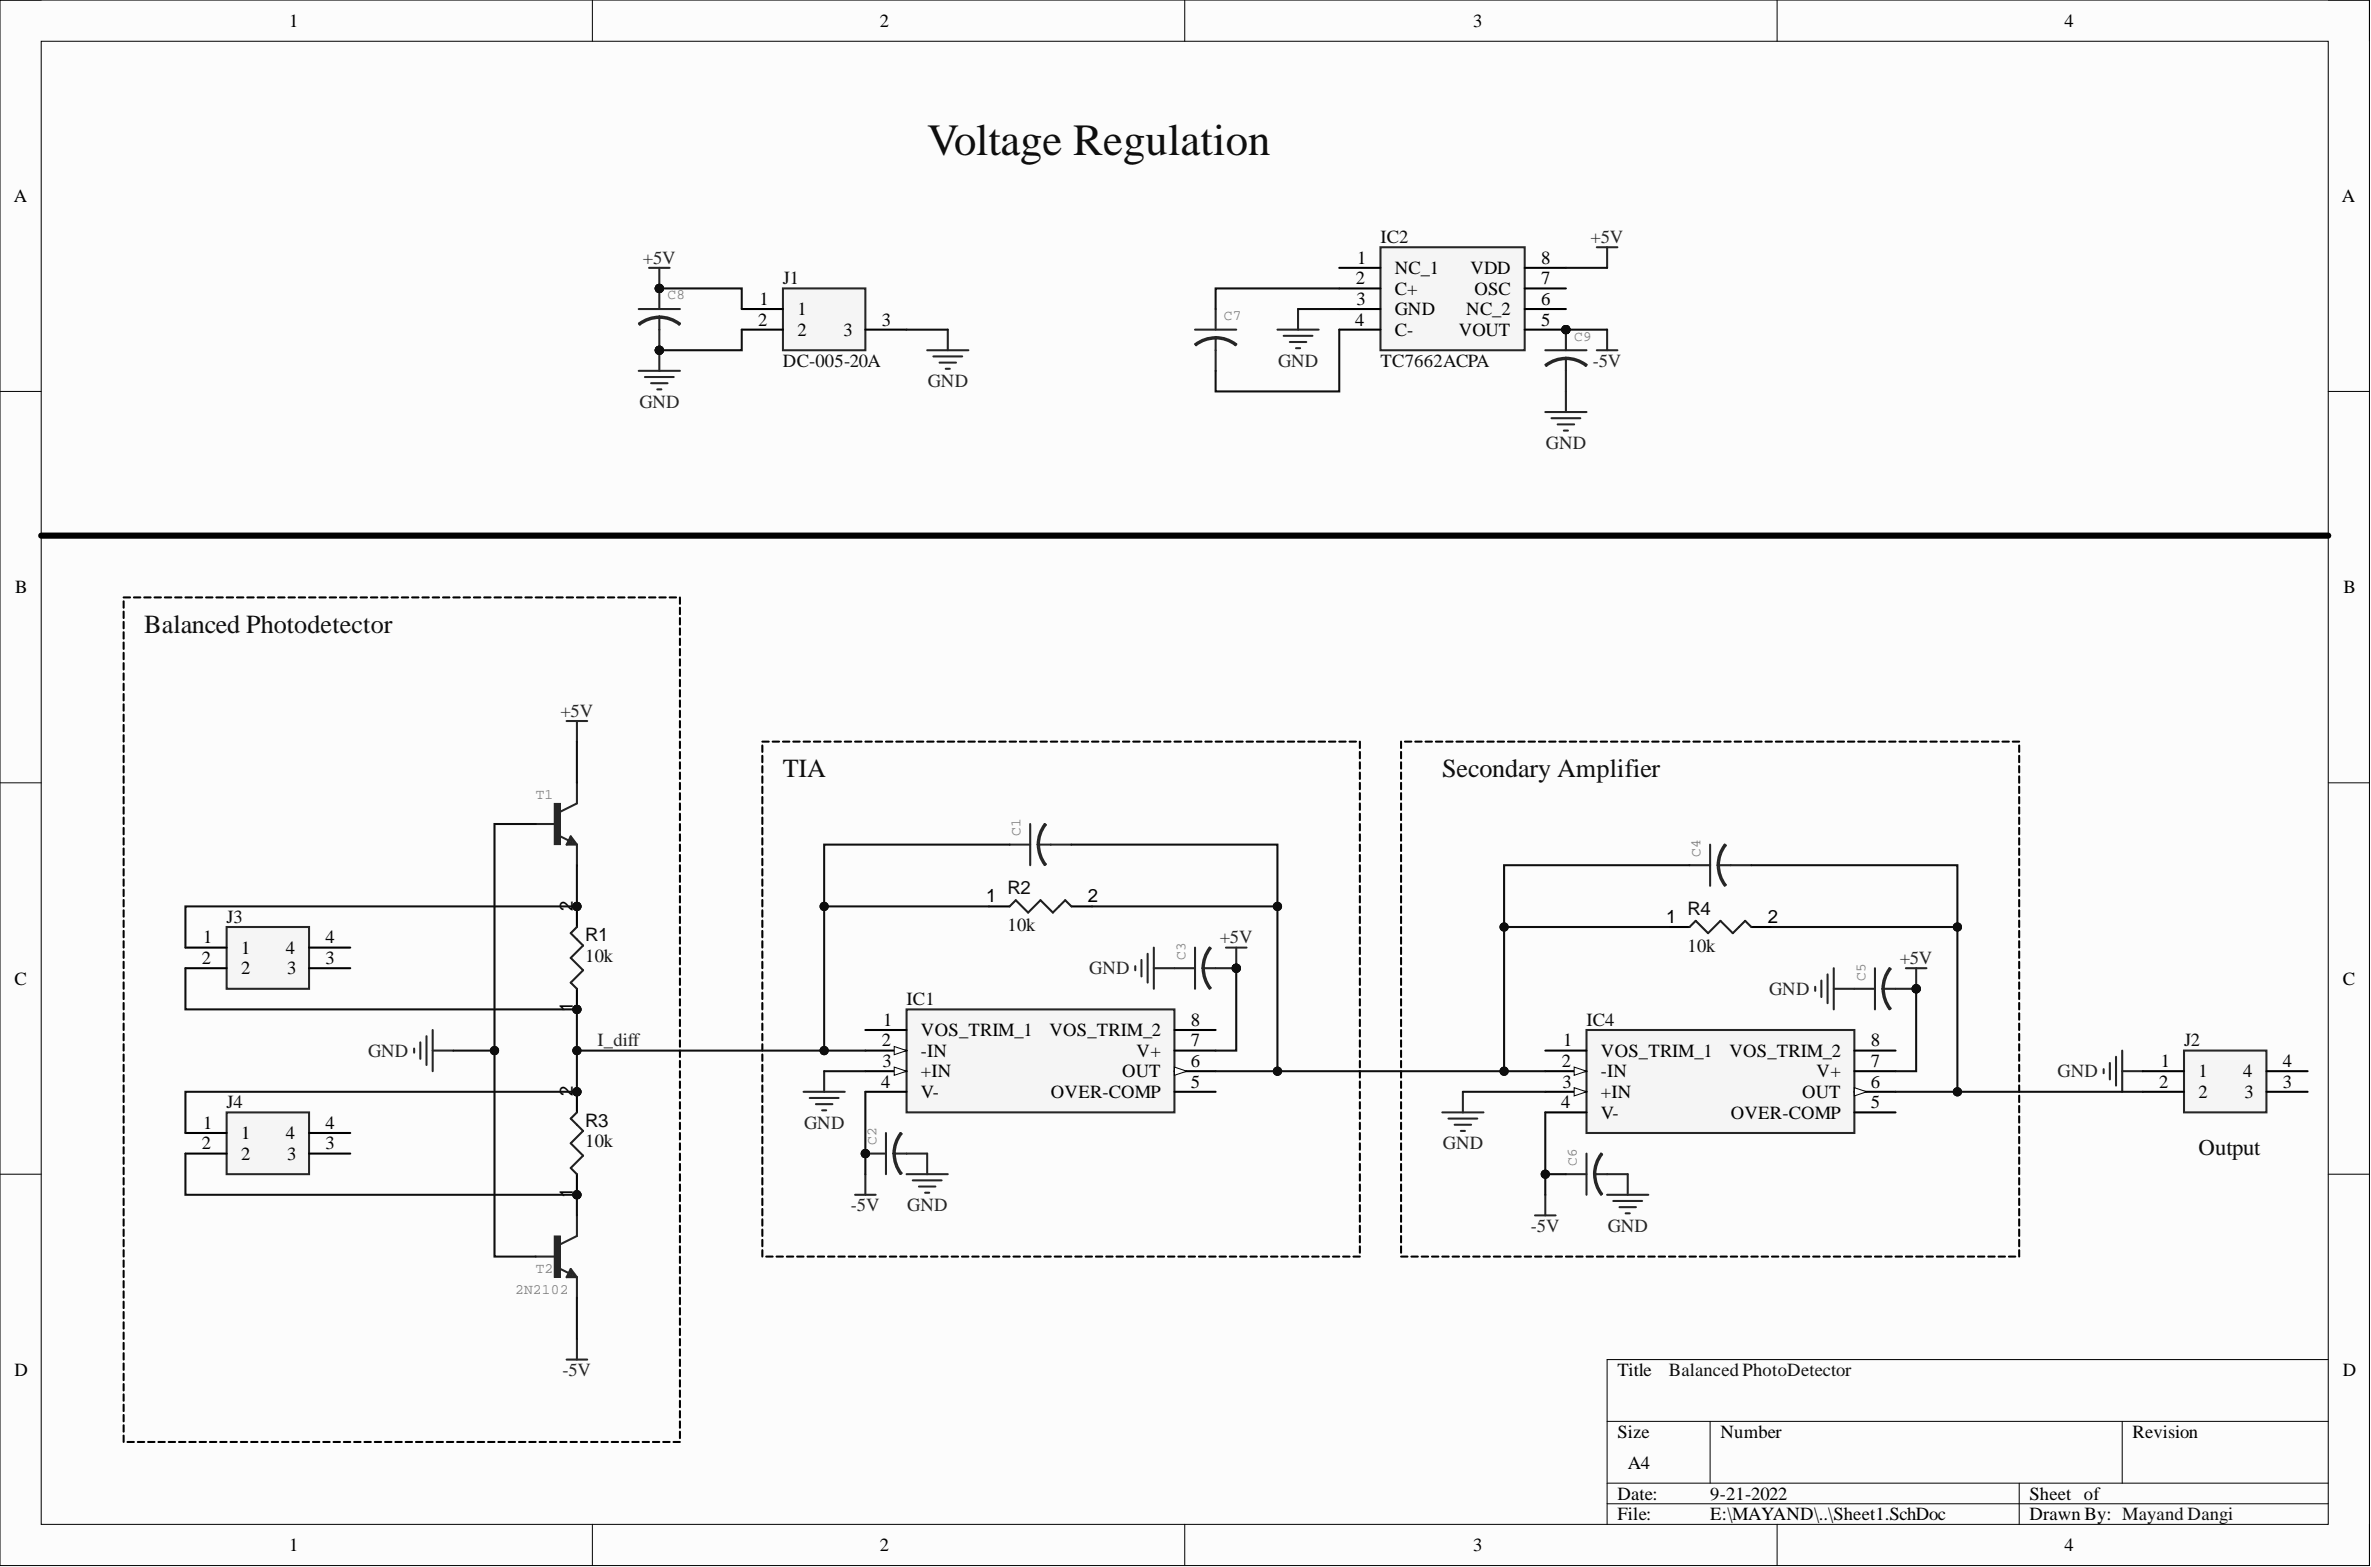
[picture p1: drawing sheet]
<svg xmlns="http://www.w3.org/2000/svg" width="292mm" height="193mm" viewBox="0 0 292 193" stroke-linecap="round" stroke-linejoin="round" font-family="sans-serif">
<defs><g id="words">
<text font-size="5.5" fill="#0e0e0e" x="114.2" y="19.1">Voltage Regulation</text>
<g font-size="3.2" fill="#0e0e0e">
<text x="17.8" y="78">Balanced Photodetector</text>
<text x="96.5" y="95.7">TIA</text>
<text x="177.7" y="95.7">Secondary Amplifier</text>
</g>
<text font-size="2.8" fill="#0e0e0e" x="270.8" y="142.2">Output</text>
<g font-size="2.3">
<text x="35.6" y="3.3">1</text>
<text x="108.4" y="3.3">2</text>
<text x="181.5" y="3.3">3</text>
<text x="254.3" y="3.3">4</text>
<text x="1.7" y="24.9">A</text>
<text x="288.5" y="24.9">A</text>
<text x="167" y="35">2</text>
<text x="167.2" y="32.5">1</text>
<text x="171.8" y="33.7">NC_1</text>
<text x="181.2" y="33.7">VDD</text>
<text x="189.9" y="32.5">8</text>
<text x="189.9" y="35">7</text>
<text x="93.4" y="40.1">2</text>
<text x="93.6" y="37.6">1</text>
<text x="98.2" y="38.8">1</text>
<text x="98.2" y="41.4">2</text>
<text x="103.9" y="41.4">3</text>
<text x="108.6" y="40.1">3</text>
<text x="166.9" y="40.1">4</text>
<text x="167.1" y="37.6">3</text>
<text x="171.8" y="36.3">C+</text>
<text x="171.8" y="38.8">GND</text>
<text x="171.8" y="41.4">C-</text>
<text x="179.7" y="41.4">VOUT</text>
<text x="180.6" y="38.8">NC_2</text>
<text x="181.7" y="36.3">OSC</text>
<text x="189.9" y="37.6">6</text>
<text x="189.9" y="40.1">5</text>
<text x="1.9" y="73.1">B</text>
<text x="288.7" y="73.1">B</text>
<text x="70.6" y="112.1" transform="rotate(-90 70.6 112.1)">2</text>
<text x="121.5" y="111.1">1</text>
<text x="134" y="111.1">2</text>
<text x="205.3" y="113.6">1</text>
<text x="217.8" y="113.6">2</text>
<text x="24.9" y="118.7">2</text>
<text x="25" y="116.2">1</text>
<text x="29.7" y="117.5">1</text>
<text x="29.7" y="120">2</text>
<text x="35.2" y="117.5">4</text>
<text x="35.4" y="120">3</text>
<text x="40.1" y="118.7">3</text>
<text x="40.1" y="116.2">4</text>
<text x="1.8" y="121.3">C</text>
<text x="70.6" y="124.6" transform="rotate(-90 70.6 124.6)">1</text>
<text x="288.6" y="121.3">C</text>
<text x="108.6" y="128.9">2</text>
<text x="108.7" y="131.4">3</text>
<text x="108.8" y="126.3">1</text>
<text x="113.5" y="127.6">VOS_TRIM_1</text>
<text x="113.5" y="130.1">-IN</text>
<text x="129.3" y="127.6">VOS_TRIM_2</text>
<text x="140" y="130.1">V+</text>
<text x="146.7" y="126.3">8</text>
<text x="146.7" y="128.9">7</text>
<text x="146.7" y="131.4">6</text>
<text x="192.4" y="131.4">2</text>
<text x="192.6" y="128.9">1</text>
<text x="197.2" y="130.1">VOS_TRIM_1</text>
<text x="213.1" y="130.1">VOS_TRIM_2</text>
<text x="230.5" y="128.9">8</text>
<text x="230.5" y="131.4">7</text>
<text x="266.2" y="131.4">1</text>
<text x="281.2" y="131.4">4</text>
<text x="70.6" y="135" transform="rotate(-90 70.6 135)">2</text>
<text x="108.6" y="133.9">4</text>
<text x="113.5" y="132.7">+IN</text>
<text x="113.5" y="135.2">V-</text>
<text x="129.5" y="135.2">OVER-COMP</text>
<text x="138.3" y="132.7">OUT</text>
<text x="146.7" y="133.9">5</text>
<text x="192.3" y="136.5">4</text>
<text x="192.5" y="133.9">3</text>
<text x="197.2" y="132.7">-IN</text>
<text x="197.2" y="135.2">+IN</text>
<text x="197.2" y="137.7">V-</text>
<text x="213.2" y="137.7">OVER-COMP</text>
<text x="222" y="135.2">OUT</text>
<text x="223.8" y="132.7">V+</text>
<text x="230.5" y="133.9">6</text>
<text x="230.5" y="136.5">5</text>
<text x="266" y="133.9">2</text>
<text x="270.8" y="132.7">1</text>
<text x="270.8" y="135.2">2</text>
<text x="276.3" y="132.7">4</text>
<text x="276.5" y="135.2">3</text>
<text x="281.2" y="133.9">3</text>
<text x="24.9" y="141.6">2</text>
<text x="25" y="139">1</text>
<text x="29.7" y="140.3">1</text>
<text x="29.7" y="142.8">2</text>
<text x="35.2" y="140.3">4</text>
<text x="35.4" y="142.8">3</text>
<text x="40.1" y="141.6">3</text>
<text x="40.1" y="139">4</text>
<text x="70.6" y="147.5" transform="rotate(-90 70.6 147.5)">1</text>
<text x="1.8" y="169.5">D</text>
<text x="199.3" y="169.5">Title</text>
<text x="288.6" y="169.5">D</text>
<text x="199.3" y="177.1">Size</text>
<text x="212" y="177.1">Number</text>
<text x="262.7" y="177.1">Revision</text>
<text x="199.3" y="184.7">Date:</text>
<text x="200.5" y="180.9">A4</text>
<text x="210.7" y="184.7">9-21-2022</text>
<text x="250" y="184.7">Sheet of</text>
<text x="35.6" y="191">1</text>
<text x="108.4" y="191">2</text>
<text x="181.5" y="191">3</text>
<text x="199.3" y="187.2">File:</text>
<text x="210.7" y="187.2">E:\MAYAND\..\Sheet1.SchDoc</text>
<text x="250" y="187.2">Drawn By: Mayand Dangi</text>
<text x="254.3" y="191">4</text>
</g>
<g font-size="2.3" fill="#0e0e0e">
<text x="170.1" y="29.9">IC2</text>
<text x="96.5" y="35">J1</text>
<text x="96.5" y="45.2">DC-005-20A</text>
<text x="170.1" y="45.2">TC7662ACPA</text>
<text x="27.9" y="113.6">J3</text>
<text x="124.1" y="110.1">R2</text>
<text x="207.9" y="112.6">R4</text>
<text x="72.1" y="118.5">10k</text>
<text x="72.1" y="115.9">R1</text>
<text x="124.1" y="114.7">10k</text>
<text x="207.9" y="117.2">10k</text>
<text x="111.7" y="123.8">IC1</text>
<text x="195.5" y="126.3">IC4</text>
<text x="269.1" y="128.9">J2</text>
<text x="27.9" y="136.5">J4</text>
<text x="72.1" y="141.3">10k</text>
<text x="72.1" y="138.8">R3</text>
<text x="205.6" y="169.5">Balanced PhotoDetector</text>
</g>
<g font-size="2.3" fill="#262626">
<text x="196" y="29.9">+5V</text>
<text x="79.2" y="32.5">+5V</text>
<text x="114.3" y="47.7">GND</text>
<text x="157.5" y="45.2">GND</text>
<text x="196.2" y="45.2">-5V</text>
<text x="78.8" y="50.2">GND</text>
<text x="190.5" y="55.3">GND</text>
<text x="69" y="88.3">+5V</text>
<text x="134.2" y="120">GND</text>
<text x="150.3" y="116.2">+5V</text>
<text x="234" y="118.7">+5V</text>
<text x="218" y="122.5">GND</text>
<text x="45.4" y="130.1">GND</text>
<text x="73.6" y="128.9">I_diff</text>
<text x="253.5" y="132.7">GND</text>
<text x="99.1" y="139">GND</text>
<text x="177.8" y="141.6">GND</text>
<text x="104.8" y="149.2">-5V</text>
<text x="111.8" y="149.2">GND</text>
<text x="188.6" y="151.7">-5V</text>
<text x="198.1" y="151.7">GND</text>
<text x="69.3" y="169.5">-5V</text>
</g>
<g font-size="1.8" fill="#808080">
<text x="82.2" y="36.9">C8</text>
<text x="150.8" y="39.4">C7</text>
<text x="193.9" y="41.9">C9</text>
<text x="66" y="98.4">T1</text>
<text x="125.7" y="103" transform="rotate(-90 125.7 103)">C1</text>
<text x="209.5" y="105.5" transform="rotate(-90 209.5 105.5)">C4</text>
<text x="146" y="118.2" transform="rotate(-90 146 118.2)">C3</text>
<text x="229.8" y="120.8" transform="rotate(-90 229.8 120.8)">C5</text>
<text x="108" y="141" transform="rotate(-90 108 141)">C2</text>
<text x="194.3" y="143.6" transform="rotate(-90 194.3 143.6)">C6</text>
<text x="63.5" y="159.3">2N2102</text>
<text x="66" y="156.8">T2</text>
</g>
</g></defs>
<path d="M0 0h291.9v192.8h-291.9z" fill-rule="evenodd" fill="#fcfcfc"/>
<path d="M0 0h291.9v192.8h-291.9z" fill="none" stroke="#000" stroke-width=".12"/>
<path d="M5.1 5.1h281.7v182.6h-281.7z" fill-rule="evenodd" fill="#fcfcfc"/>
<g fill="none" stroke="#000" stroke-width=".12">
<path d="M0 0h5.1M5.1 5.1h281.7v182.6h-281.7zM73 0v5.1M146 0v5.1M218.9 0v5.1M286.8 0h5.1v5.1M0 48.2h5.1M286.8 48.2h5.1M0 96.4h5.1M286.8 96.4h5.1M0 144.6h5.1M286.8 144.6h5.1"/>
<path d="M198 175h88.8M210.7 175v7.6M261.4 175v7.6M286.8 167.4h-88.8v20.3M73 187.7v5.1M146 187.7v5.1M198 182.6h88.8M198 185.2h88.8M218.9 187.7v5.1M248.8 182.6v5.1M291.9 187.7v5.1"/>
</g>
<path d="M111.7 124.3h33v12.7h-33z" fill-rule="evenodd" fill="#f5f5f5"/>
<path d="M111.7 124.3h33v12.7h-33z" fill="none" stroke="#262626" stroke-width=".25"/>
<path d="M106.6 126.8h5.1M106.6 129.4h5.1" fill="none" stroke="#000" stroke-width=".25"/>
<path d="M110.2 128.9l1.5 .5-1.5 .5z" fill="#fbfbfb"/>
<path d="M110.2 128.9l1.5 .5-1.5 .5z" fill="none" stroke="#000" stroke-width=".12"/>
<path d="M106.6 131.9h5.1" fill="none" stroke="#000" stroke-width=".25"/>
<path d="M110.2 131.4l1.5 .5-1.5 .5z" fill="#fbfbfb"/>
<path d="M110.2 131.4l1.5 .5-1.5 .5z" fill="none" stroke="#000" stroke-width=".12"/>
<path d="M106.6 134.5h5.1M144.7 126.8h5.1M144.7 129.4h5.1M144.7 131.9h5.1" fill="none" stroke="#000" stroke-width=".25"/>
<path d="M144.7 131.4l1.5 .5-1.5 .5z" fill="#fbfbfb"/>
<path d="M144.7 131.4l1.5 .5-1.5 .5z" fill="none" stroke="#000" stroke-width=".12"/>
<path d="M121.8 111.6h2.6M132 111.6h2.5M144.7 134.5h5.1" fill="none" stroke="#000" stroke-width=".25"/>
<path d="M124.4 111.6l.7-.7 1.6 1.5 1.5-1.5 1.5 1.5 1.5-1.5 .8 .7" fill="none" stroke="#1c1c1c" stroke-width=".25"/>
<path d="M124.4 104h2.5M126.9 101.5v5M127.8 104a4.1 4.1 0 0 0 .9 2.5l.1-.1a4 4 0 0 1-.8-2.4M128 104a4 4 0 0 1 .8-2.4l-.1-.1a4.1 4.1 0 0 0-.9 2.5h4.2" fill="none" stroke="#262626" stroke-width=".25"/>
<circle cx="106.6" cy="142.1" r=".51" fill="#0e0e0e"/>
<circle cx="106.6" cy="142.1" r=".51" fill="none" stroke="#0e0e0e" stroke-width=".12"/>
<path d="M109.1 139.5v5.1M106.6 142.1h2.5M110.1 142.1a4.1 4.1 0 0 1 .8-2.6l.2 .1a4 4 0 0 0-.9 2.5M110.1 142.1h1.6M110.1 142.1a4.1 4.1 0 0 0 .8 2.5l.2-.1a4 4 0 0 1-.9-2.4" fill="none" stroke="#262626" stroke-width=".25"/>
<circle cx="106.6" cy="142.1" r=".51" fill="#0e0e0e"/>
<circle cx="106.6" cy="142.1" r=".51" fill="none" stroke="#0e0e0e" stroke-width=".12"/>
<g fill="none" stroke="#262626" stroke-width=".25">
<path d="M151 116.7h2.6M152.3 116.7v2.5M99 134.5h5.1M99.8 135.2h3.5M100.5 136h2M101.3 136.7h.5M101.5 131.9v2.6M105.3 147.1h2.6M106.6 144.6v2.5M111.7 142.1h2.5v2.5M111.7 144.6h5.1M112.4 145.4h3.6"/>
<path d="M113.2 146.1h2M114 146.9h.5"/>
</g>
<circle cx="152.3" cy="119.2" r=".51" fill="#0e0e0e"/>
<circle cx="152.3" cy="119.2" r=".51" fill="none" stroke="#0e0e0e" stroke-width=".12"/>
<circle cx="152.3" cy="119.2" r=".51" fill="#0e0e0e"/>
<circle cx="152.3" cy="119.2" r=".51" fill="none" stroke="#0e0e0e" stroke-width=".12"/>
<path d="M144.7 119.2h2.5M147.2 116.7v5.1M148.1 119.2a4.1 4.1 0 0 1 .9-2.5l.1 .1a4 4 0 0 0-.8 2.4M148.1 119.2h4.2M148.2 119.2a4.1 4.1 0 0 0 .8 2.5l.1-.1a4 4 0 0 1-.8-2.4" fill="none" stroke="#262626" stroke-width=".25"/>
<circle cx="152.3" cy="119.2" r=".51" fill="#0e0e0e"/>
<circle cx="152.3" cy="119.2" r=".51" fill="none" stroke="#0e0e0e" stroke-width=".12"/>
<g fill="none" stroke="#262626" stroke-width=".25">
<path d="M71.1 98.9l-2.1 1.1M68.8 102.9l1.3 .6M70.3 103l.8 1h-1.3zM70.3 103.5l.1 .3h-.3l.2-.6 .5 .7h-.7M139.9 119v.5M140.6 118.2v2M141.4 117.5v3.5M142.1 116.7v5.1M142.1 119.2h2.6M259.2 131.7v.5M259.9 130.9v2M260.7 130.1v3.6"/>
<path d="M261.4 129.4v5.1M261.4 131.9h2.6"/>
</g>
<path d="M68.3 98.9h.7v5.1h-.7z" fill-rule="evenodd" fill="#262626"/>
<path d="M68.3 98.9h.7v5.1h-.7z" fill="none" stroke="#262626" stroke-width=".12"/>
<path d="M71.1 96.4v2.5M66 101.5h2.5M71.1 104v2.5M68.8 156.2l1.3 .6M70.3 156.3l.8 1h-1.3zM70.3 156.8l.1 .2h-.3l.2-.5 .5 .7h-.7M71.1 152.2l-2.1 1" fill="none" stroke="#262626" stroke-width=".25"/>
<path d="M68.3 152.2h.7v5.1h-.7z" fill-rule="evenodd" fill="#262626"/>
<path d="M68.3 152.2h.7v5.1h-.7z" fill="none" stroke="#262626" stroke-width=".12"/>
<path d="M66 154.7h2.5M71.1 149.7v2.5M71.1 157.3v2.5" fill="none" stroke="#262626" stroke-width=".25"/>
<path d="M96.5 35.5h10.1v7.6h-10.1z" fill-rule="evenodd" fill="#f5f5f5"/>
<path d="M96.5 35.5h10.1v7.6h-10.1zM78.7 45.7h5.1M79.5 46.4h3.5M80.2 47.2h2M81 48h.5M81.2 43.1v2.6M114.2 43.1h5.1M115 43.9h3.5M115.7 44.7h2.1M116.5 45.4h.5M116.8 40.6v2.5" fill="none" stroke="#262626" stroke-width=".25"/>
<path d="M91.4 38.1h5.1M91.4 40.6h5.1M106.6 40.6h5.1" fill="none" stroke="#000" stroke-width=".25"/>
<circle cx="81.2" cy="43.1" r=".51" fill="#0e0e0e"/>
<circle cx="81.2" cy="43.1" r=".51" fill="none" stroke="#0e0e0e" stroke-width=".12"/>
<path d="M80 33h2.5M81.2 33v2.5" fill="none" stroke="#262626" stroke-width=".25"/>
<circle cx="81.2" cy="35.5" r=".51" fill="#0e0e0e"/>
<circle cx="81.2" cy="35.5" r=".51" fill="none" stroke="#0e0e0e" stroke-width=".12"/>
<path d="M69.8 88.8h2.5M71.1 88.8v2.5M51 129.1v.5M51.8 128.4v2M52.5 127.6v3.6M53.3 126.8v5.1M53.3 129.4h2.5M69.8 167.4h2.5M71.1 164.9v2.5" fill="none" stroke="#262626" stroke-width=".25"/>
<path d="M269.1 129.4h10.1v7.6h-10.1z" fill-rule="evenodd" fill="#f5f5f5"/>
<path d="M269.1 129.4h10.1v7.6h-10.1z" fill="none" stroke="#262626" stroke-width=".25"/>
<path d="M264 131.9h5.1M264 134.5h5.1M279.2 131.9h5.1M279.2 134.5h5.1" fill="none" stroke="#000" stroke-width=".25"/>
<circle cx="71.1" cy="111.6" r=".51" fill="#0e0e0e"/>
<circle cx="71.1" cy="111.6" r=".51" fill="none" stroke="#0e0e0e" stroke-width=".12"/>
<circle cx="71.1" cy="124.3" r=".51" fill="#0e0e0e"/>
<circle cx="71.1" cy="124.3" r=".51" fill="none" stroke="#0e0e0e" stroke-width=".12"/>
<path d="M71.1 111.6v2.6" fill="none" stroke="#000" stroke-width=".25"/>
<circle cx="71.1" cy="111.6" r=".51" fill="#0e0e0e"/>
<circle cx="71.1" cy="111.6" r=".51" fill="none" stroke="#0e0e0e" stroke-width=".12"/>
<path d="M71.1 121.8v2.5" fill="none" stroke="#000" stroke-width=".25"/>
<circle cx="71.1" cy="124.3" r=".51" fill="#0e0e0e"/>
<circle cx="71.1" cy="124.3" r=".51" fill="none" stroke="#0e0e0e" stroke-width=".12"/>
<path d="M71.1 114.2l-.8 .7 1.5 1.5-1.5 1.6 1.5 1.5-1.5 1.5 .8 .8" fill="none" stroke="#1c1c1c" stroke-width=".25"/>
<circle cx="71.1" cy="134.5" r=".51" fill="#0e0e0e"/>
<circle cx="71.1" cy="134.5" r=".51" fill="none" stroke="#0e0e0e" stroke-width=".12"/>
<circle cx="71.1" cy="147.1" r=".51" fill="#0e0e0e"/>
<circle cx="71.1" cy="147.1" r=".51" fill="none" stroke="#0e0e0e" stroke-width=".12"/>
<path d="M71.1 134.5v2.5" fill="none" stroke="#000" stroke-width=".25"/>
<circle cx="71.1" cy="134.5" r=".51" fill="#0e0e0e"/>
<circle cx="71.1" cy="134.5" r=".51" fill="none" stroke="#0e0e0e" stroke-width=".12"/>
<path d="M71.1 144.6v2.5" fill="none" stroke="#000" stroke-width=".25"/>
<circle cx="71.1" cy="147.1" r=".51" fill="#0e0e0e"/>
<circle cx="71.1" cy="147.1" r=".51" fill="none" stroke="#0e0e0e" stroke-width=".12"/>
<path d="M71.1 137l-.8 .7 1.5 1.6-1.5 1.5 1.5 1.5-1.5 1.5 .8 .8" fill="none" stroke="#1c1c1c" stroke-width=".25"/>
<path d="M195.5 126.8h33v12.7h-33z" fill-rule="evenodd" fill="#f5f5f5"/>
<path d="M195.5 126.8h33v12.7h-33z" fill="none" stroke="#262626" stroke-width=".25"/>
<path d="M190.4 129.4h5.1M190.4 131.9h5.1" fill="none" stroke="#000" stroke-width=".25"/>
<path d="M193.9 131.4l1.6 .5-1.6 .5z" fill="#fbfbfb"/>
<path d="M193.9 131.4l1.6 .5-1.6 .5z" fill="none" stroke="#000" stroke-width=".12"/>
<path d="M190.4 134.5h5.1" fill="none" stroke="#000" stroke-width=".25"/>
<path d="M193.9 133.9l1.6 .6-1.6 .5z" fill="#fbfbfb"/>
<path d="M193.9 133.9l1.6 .6-1.6 .5z" fill="none" stroke="#000" stroke-width=".12"/>
<path d="M190.4 137h5.1M228.5 129.4h5M228.5 131.9h5M228.5 134.5h5" fill="none" stroke="#000" stroke-width=".25"/>
<path d="M228.5 133.9l1.5 .6-1.5 .5z" fill="#fbfbfb"/>
<path d="M228.5 133.9l1.5 .6-1.5 .5z" fill="none" stroke="#000" stroke-width=".12"/>
<path d="M205.6 114.2h2.5M215.8 114.2h2.5M228.5 137h5" fill="none" stroke="#000" stroke-width=".25"/>
<path d="M208.1 114.2l.8-.8 1.5 1.5 1.6-1.5 1.5 1.5 1.5-1.5 .8 .8" fill="none" stroke="#1c1c1c" stroke-width=".25"/>
<g fill="none" stroke="#262626" stroke-width=".25">
<path d="M208.1 106.5h2.6M210.7 104v5.1M211.6 106.5a4.1 4.1 0 0 0 .9 2.6l.1-.1a3.9 3.9 0 0 1 0-4.9l-.1-.1a4.2 4.2 0 0 0-.9 2.5h4.2M234.8 119.2h2.5M236.1 119.2v2.6M177.7 137h5.1M178.4 137.7h3.6M179.2 138.5h2M180 139.3h.5M180.2 134.5v2.5M189.1 149.7h2.5M190.4 147.1v2.6"/>
<path d="M192.9 144.6h2.6M195.5 142.1v5M196.4 144.6a4.2 4.2 0 0 1 .8-2.5l.2 .1a4 4 0 0 0-.9 2.4M196.4 144.6h4.1v2.5M196.4 144.6a4.1 4.1 0 0 0 .8 2.5l.2-.1a4 4 0 0 1-.8-2.4M198 147.1h5.1M198.8 147.9h3.5M199.5 148.7h2M200.3 149.4h.5"/>
</g>
<circle cx="236.1" cy="121.8" r=".51" fill="#0e0e0e"/>
<circle cx="236.1" cy="121.8" r=".51" fill="none" stroke="#0e0e0e" stroke-width=".12"/>
<circle cx="236.1" cy="121.8" r=".51" fill="#0e0e0e"/>
<circle cx="236.1" cy="121.8" r=".51" fill="none" stroke="#0e0e0e" stroke-width=".12"/>
<path d="M231 119.2v5.1M228.5 121.8h2.5M231.9 121.8a4.2 4.2 0 0 1 .9-2.6l.1 .1a4 4 0 0 0-.8 2.5M231.9 121.8h4.2M231.9 121.8a4.1 4.1 0 0 0 .9 2.5l.1-.1a4 4 0 0 1-.8-2.4" fill="none" stroke="#262626" stroke-width=".25"/>
<circle cx="236.1" cy="121.8" r=".51" fill="#0e0e0e"/>
<circle cx="236.1" cy="121.8" r=".51" fill="none" stroke="#0e0e0e" stroke-width=".12"/>
<path d="M225.2 120v3.5M225.9 119.2v5.1M223.6 121.5v.5M224.4 120.8v2M225.9 121.8h2.6" fill="none" stroke="#262626" stroke-width=".25"/>
<path d="M27.9 114.2h10.2v7.6h-10.2z" fill-rule="evenodd" fill="#f5f5f5"/>
<path d="M27.9 114.2h10.2v7.6h-10.2z" fill="none" stroke="#262626" stroke-width=".25"/>
<path d="M22.8 116.7h5.1M22.8 119.2h5.1M38.1 116.7h5.1M38.1 119.2h5.1" fill="none" stroke="#000" stroke-width=".25"/>
<path d="M27.9 137h10.2v7.6h-10.2z" fill-rule="evenodd" fill="#f5f5f5"/>
<path d="M27.9 137h10.2v7.6h-10.2z" fill="none" stroke="#262626" stroke-width=".25"/>
<path d="M22.8 139.5h5.1M38.1 139.5h5.1M22.8 142.1h5.1M38.1 142.1h5.1" fill="none" stroke="#000" stroke-width=".25"/>
<circle cx="192.9" cy="40.6" r=".51" fill="#0e0e0e"/>
<circle cx="192.9" cy="40.6" r=".51" fill="none" stroke="#0e0e0e" stroke-width=".12"/>
<path d="M170.1 30.4h17.7v12.7h-17.7z" fill-rule="evenodd" fill="#f5f5f5"/>
<path d="M170.1 30.4h17.7v12.7h-17.7z" fill="none" stroke="#262626" stroke-width=".25"/>
<path d="M165 33h5.1M165 35.5h5.1M165 38.1h5.1M187.8 33h5.1M187.8 35.5h5.1M187.8 38.1h5.1M165 40.6h5.1M187.8 40.6h5.1" fill="none" stroke="#000" stroke-width=".25"/>
<circle cx="192.9" cy="40.6" r=".51" fill="#0e0e0e"/>
<circle cx="192.9" cy="40.6" r=".51" fill="none" stroke="#0e0e0e" stroke-width=".12"/>
<g fill="none" stroke="#262626" stroke-width=".25">
<path d="M149.8 38.1v2.5M159.9 38.1v2.5M196.7 30.4h2.6M198 30.4v2.6M147.2 40.6h5.1M149.8 41.5a4.2 4.2 0 0 1 2.5 .9l-.1 .1a4 4 0 0 0-2.4-.8M149.8 41.5a4.1 4.1 0 0 0-2.5 .9l.1 .1a4 4 0 0 1 2.4-.8M149.8 41.5v4.2M157.4 40.6h5.1M158.1 41.4h3.6M158.9 42.1h2M159.7 42.9h.5"/>
<path d="M196.7 43.1h2.6M198 40.6v2.5"/>
</g>
<circle cx="192.9" cy="40.6" r=".51" fill="#0e0e0e"/>
<circle cx="192.9" cy="40.6" r=".51" fill="none" stroke="#0e0e0e" stroke-width=".12"/>
<path d="M190.4 43.1h5.1M192.9 44.1a4.1 4.1 0 0 0-2.5 .8l.1 .2a3.9 3.9 0 0 1 4.9 0l.1-.2a4.2 4.2 0 0 0-2.6-.8v1.6M192.9 40.6v2.5" fill="none" stroke="#262626" stroke-width=".25"/>
<circle cx="192.9" cy="40.6" r=".51" fill="#0e0e0e"/>
<circle cx="192.9" cy="40.6" r=".51" fill="none" stroke="#0e0e0e" stroke-width=".12"/>
<path d="M192.9 45.7v2.5" fill="none" stroke="#262626" stroke-width=".25"/>
<circle cx="81.2" cy="35.5" r=".51" fill="#0e0e0e"/>
<circle cx="81.2" cy="35.5" r=".51" fill="none" stroke="#0e0e0e" stroke-width=".12"/>
<circle cx="81.2" cy="43.1" r=".51" fill="#0e0e0e"/>
<circle cx="81.2" cy="43.1" r=".51" fill="none" stroke="#0e0e0e" stroke-width=".12"/>
<path d="M78.7 38.1h5.1M81.2 39a4.1 4.1 0 0 0-2.5 .8l.1 .2a3.9 3.9 0 0 1 4.9 0l.1-.2a4.2 4.2 0 0 0-2.6-.8v1.6M81.2 35.5v2.6" fill="none" stroke="#262626" stroke-width=".25"/>
<circle cx="81.2" cy="35.5" r=".51" fill="#0e0e0e"/>
<circle cx="81.2" cy="35.5" r=".51" fill="none" stroke="#0e0e0e" stroke-width=".12"/>
<path d="M81.2 40.6v2.5" fill="none" stroke="#262626" stroke-width=".25"/>
<circle cx="81.2" cy="43.1" r=".51" fill="#0e0e0e"/>
<circle cx="81.2" cy="43.1" r=".51" fill="none" stroke="#0e0e0e" stroke-width=".12"/>
<path d="M190.4 50.7h5.1M191.1 51.5h3.6M191.9 52.3h2M192.7 53h.5M192.9 48.2v2.5" fill="none" stroke="#262626" stroke-width=".25"/>
<path d="M5.1 66h281.7" fill="none" stroke="#000" stroke-width=".76"/>
<g fill="none" stroke="#000" stroke-width=".25">
<path d="M15.2 73.6h.8M15.2 74v.8M15.2 75.3v.8M15.2 76.6v.8M15.2 77.9v.7M15.2 79.1v.8M16.5 73.6h.8M17.8 73.6h.8M19 73.6h.8M20.3 73.6h.8M21.6 73.6h.8M22.8 73.6h.8"/>
<path d="M24.1 73.6h.8M25.4 73.6h.8M26.7 73.6h.7M27.9 73.6h.8M29.2 73.6h.8M30.5 73.6h.8M31.7 73.6h.8M33 73.6h.8M34.3 73.6h.8M35.5 73.6h.8M36.8 73.6h.8M38.1 73.6h.8"/>
<path d="M39.3 73.6h.8M40.6 73.6h.8M41.9 73.6h.8M43.2 73.6h.7M44.4 73.6h.8M45.7 73.6h.8M47 73.6h.8M48.2 73.6h.8M49.5 73.6h.8M50.8 73.6h.8M52 73.6h.8M53.3 73.6h.8"/>
<path d="M54.6 73.6h.8M55.8 73.6h.8M57.1 73.6h.8M58.4 73.6h.8M59.7 73.6h.7M60.9 73.6h.8M62.2 73.6h.8M63.5 73.6h.8M64.7 73.6h.8M66 73.6h.8M67.3 73.6h.8M68.5 73.6h.8"/>
<path d="M69.8 73.6h.8M71.1 73.6h.8M72.3 73.6h.8M73.6 73.6h.8M74.9 73.6h.8M76.2 73.6h.7M77.4 73.6h.8M78.7 73.6h.8M80 73.6h.8M81.2 73.6h.8M82.5 73.6h.8M83.8 73.6v.8"/>
<path d="M83.8 74.8v.8M83.8 76.1v.8M83.8 77.4v.8M83.8 78.6v.8M83.8 79.9v.8M15.2 80.4v.8M15.2 81.7v.7M15.2 82.9v.8M15.2 84.2v.8M15.2 85.5v.8M15.2 86.7v.8M15.2 88v.8"/>
<path d="M15.2 89.3v.8M15.2 90.5v.8M15.2 91.8v.8M15.2 93.1v.8M15.2 94.3v.8M15.2 95.6v.8M15.2 96.9v.8M15.2 98.1v.8M15.2 99.4v.8M83.8 81.2v.8M83.8 82.4v.8M83.8 83.7v.8"/>
<path d="M83.8 85v.8M83.8 86.3v.7M83.8 87.5v.8M83.8 88.8v.8M83.8 90.1v.8M83.8 91.3v.8M83.8 92.6v.8M83.8 93.9v.8M83.8 95.1v.8M83.8 96.4v.8M83.8 97.7v.8M83.8 98.9v.8"/>
<path d="M93.9 91.3h.8M93.9 91.8v.8M93.9 93.1v.8M93.9 94.3v.8M93.9 95.6v.8M93.9 96.9v.8M93.9 98.1v.8M93.9 99.4v.8M95.2 91.3h.8M96.5 91.3h.8M97.7 91.3h.8M99 91.3h.8"/>
<path d="M100.3 91.3h.8M101.5 91.3h.8M102.8 91.3h.8M104.1 91.3h.8M105.3 91.3h.8M106.6 91.3h.8M107.9 91.3h.8M109.1 91.3h.8M110.4 91.3h.8M111.7 91.3h.8M113 91.3h.7M114.2 91.3h.8"/>
<path d="M115.5 91.3h.8M116.8 91.3h.8M118 91.3h.8M119.3 91.3h.8M120.6 91.3h.8M121.8 91.3h.8M123.1 91.3h.8M124.4 91.3h.8M125.6 91.3h.8M126.9 91.3h.8M128.2 91.3h.8M129.5 91.3h.7"/>
<path d="M130.7 91.3h.8M132 91.3h.8M133.3 91.3h.8M134.5 91.3h.8M135.8 91.3h.8M137.1 91.3h.8M138.3 91.3h.8M139.6 91.3h.8M140.9 91.3h.8M142.1 91.3h.8M143.4 91.3h.8M144.7 91.3h.8"/>
<path d="M146 91.3h.7M147.2 91.3h.8M148.5 91.3h.8M149.8 91.3h.8M151 91.3h.8M152.3 91.3h.8M153.6 91.3h.8M154.8 91.3h.8M156.1 91.3h.8M157.4 91.3h.8M158.6 91.3h.8M159.9 91.3h.8"/>
<path d="M161.2 91.3h.8M162.5 91.3h.7M163.7 91.3h.8M165 91.3h.8M166.3 91.3h.8M167.5 91.3v.8M167.5 92.6v.8M167.5 93.9v.8M167.5 95.1v.8M167.5 96.4v.8M167.5 97.7v.8M167.5 98.9v.8"/>
<path d="M172.6 91.3v.8M172.6 92.6v.8M172.6 93.9v.8M172.6 95.1v.8M172.6 96.4v.8M172.6 97.7v.8M172.6 98.9v.8M173.1 91.3h.8M174.4 91.3h.7M175.6 91.3h.8M176.9 91.3h.8M178.2 91.3h.8"/>
<path d="M179.4 91.3h.8M180.7 91.3h.8M182 91.3h.8M183.2 91.3h.8M184.5 91.3h.8M185.8 91.3h.8M187 91.3h.8M188.3 91.3h.8M189.6 91.3h.8M190.9 91.3h.7M192.1 91.3h.8M193.4 91.3h.8"/>
<path d="M194.7 91.3h.8M195.9 91.3h.8M197.2 91.3h.8M198.5 91.3h.8M199.7 91.3h.8M201 91.3h.8M202.3 91.3h.8M203.5 91.3h.8M204.8 91.3h.8M206.1 91.3h.8M207.4 91.3h.7M208.6 91.3h.8"/>
<path d="M209.9 91.3h.8M211.2 91.3h.8M212.4 91.3h.8M213.7 91.3h.8M215 91.3h.8M216.2 91.3h.8M217.5 91.3h.8M218.8 91.3h.8M220 91.3h.8M221.3 91.3h.8M222.6 91.3h.8M223.9 91.3h.7"/>
<path d="M225.1 91.3h.8M226.4 91.3h.8M227.7 91.3h.8M228.9 91.3h.8M230.2 91.3h.8M231.5 91.3h.8M232.7 91.3h.8M234 91.3h.8M235.3 91.3h.8M236.5 91.3h.8M237.8 91.3h.8M239.1 91.3h.8"/>
<path d="M240.3 91.3h.8M241.6 91.3h.8M242.9 91.3h.8M244.2 91.3h.8M245.4 91.3h.8M246.7 91.3h.8M248 91.3h.8M248.8 91.8v.8M248.8 93.1v.8M248.8 94.3v.8M248.8 95.6v.8M248.8 96.9v.8"/>
<path d="M248.8 98.1v.8M248.8 99.4v.8M15.2 100.7v.8M15.2 101.9v.8M15.2 103.2v.8M15.2 104.5v.8M15.2 105.8v.7M15.2 107v.8M15.2 108.3v.8M15.2 109.6v.8M15.2 110.8v.8M15.2 112.1v.8"/>
<path d="M15.2 113.4v.8M15.2 114.6v.8M15.2 115.9v.8M15.2 117.2v.8M15.2 118.4v.8M15.2 119.7v.8M83.8 100.2v.8M83.8 101.5v.8M83.8 102.7v.8M83.8 104v.8M83.8 105.3v.8M83.8 106.5v.8"/>
<path d="M83.8 107.8v.8M83.8 109.1v.8M83.8 110.4v.7M83.8 111.6v.8M83.8 112.9v.8M83.8 114.2v.7M83.8 115.4v.8M83.8 116.7v.8M83.8 118v.8M83.8 119.2v.8M93.9 100.7v.8M93.9 101.9v.8"/>
<path d="M93.9 103.2v.8M93.9 104.5v.8M93.9 105.8v.7M93.9 107v.8M93.9 108.3v.8M93.9 109.6v.8M93.9 110.8v.8M93.9 112.1v.8M93.9 113.4v.8M93.9 114.6v.8M93.9 115.9v.8M93.9 117.2v.8"/>
<path d="M93.9 118.4v.8M93.9 119.7v.8M167.5 100.2v.8M167.5 101.5v.8M167.5 102.7v.8M167.5 104v.8M167.5 105.3v.8M167.5 106.5v.8M167.5 107.8v.8M167.5 109.1v.8M167.5 110.4v.7M167.5 111.6v.8"/>
<path d="M167.5 112.9v.8M167.5 114.2v.7M167.5 115.4v.8M167.5 116.7v.8M167.5 118v.8M167.5 119.2v.8M172.6 100.2v.8M172.6 101.5v.8M172.6 102.7v.8M172.6 104v.8M172.6 105.3v.8M172.6 106.5v.8"/>
<path d="M172.6 107.8v.8M172.6 109.1v.8M172.6 110.4v.7M172.6 111.6v.8M172.6 112.9v.8M172.6 114.2v.7M172.6 115.4v.8M172.6 116.7v.8M172.6 118v.8M172.6 119.2v.8M248.8 100.7v.8M248.8 101.9v.8"/>
<path d="M248.8 103.2v.8M248.8 104.5v.8M248.8 105.8v.7M248.8 107v.8M248.8 108.3v.8M248.8 109.6v.8M248.8 110.8v.8M248.8 112.1v.8M248.8 113.4v.8M248.8 114.6v.8M248.8 115.9v.8M248.8 117.2v.8"/>
<path d="M248.8 118.4v.8M248.8 119.7v.8M15.2 121v.8M15.2 122.2v.8M15.2 123.5v.8M15.2 124.8v.8M15.2 126v.8M15.2 127.3v.8M15.2 128.6v.8M15.2 129.9v.7M15.2 131.1v.8M15.2 132.4v.8"/>
<path d="M15.2 133.7v.8M15.2 134.9v.8M15.2 136.2v.8M15.2 137.5v.8M15.2 138.7v.8M15.2 140v.8M83.8 120.5v.8M83.8 121.8v.8M83.8 123v.8M83.8 124.3v.8M83.8 125.6v.8M83.8 126.8v.8"/>
<path d="M83.8 128.1v.8M83.8 129.4v.8M83.8 130.6v.8M83.8 131.9v.8M83.8 133.2v.8M83.8 134.5v.7M83.8 135.7v.8M83.8 137v.8M83.8 138.3v.7M83.8 139.5v.8M93.9 121v.8M93.9 122.2v.8"/>
<path d="M93.9 123.5v.8M93.9 124.8v.8M93.9 126v.8M93.9 127.3v.8M93.9 128.6v.8M93.9 129.9v.7M93.9 131.1v.8M93.9 132.4v.8M93.9 133.7v.8M93.9 134.9v.8M93.9 136.2v.8M93.9 137.5v.8"/>
<path d="M93.9 138.7v.8M93.9 140v.8M167.5 120.5v.8M167.5 121.8v.8M167.5 123v.8M167.5 124.3v.8M167.5 125.6v.8M167.5 126.8v.8M167.5 128.1v.8M167.5 129.4v.8M167.5 130.6v.8M167.5 131.9v.8"/>
<path d="M167.5 133.2v.8M167.5 134.5v.7M167.5 135.7v.8M167.5 137v.8M167.5 138.3v.7M167.5 139.5v.8M172.6 120.5v.8M172.6 121.8v.8M172.6 123v.8M172.6 124.3v.8M172.6 125.6v.8M172.6 126.8v.8"/>
<path d="M172.6 128.1v.8M172.6 129.4v.8M172.6 130.6v.8M172.6 131.9v.8M172.6 133.2v.8M172.6 134.5v.7M172.6 135.7v.8M172.6 137v.8M172.6 138.3v.7M172.6 139.5v.8M248.8 121v.8M248.8 122.2v.8"/>
<path d="M248.8 123.5v.8M248.8 124.8v.8M248.8 126v.8M248.8 127.3v.8M248.8 128.6v.8M248.8 129.9v.7M248.8 131.1v.8M248.8 132.4v.8M248.8 133.7v.8M248.8 134.9v.8M248.8 136.2v.8M248.8 137.5v.8"/>
<path d="M248.8 138.7v.8M248.8 140v.8M15.2 141.3v.8M15.2 142.5v.8M15.2 143.8v.8M15.2 145.1v.8M15.2 146.3v.8M15.2 147.6v.8M15.2 148.9v.8M15.2 150.1v.8M15.2 151.4v.8M15.2 152.7v.8"/>
<path d="M15.2 154v.7M15.2 155.2v.8M15.2 156.5v.8M15.2 157.8v.7M15.2 159v.8M83.8 140.8v.8M83.8 142.1v.8M83.8 143.3v.8M83.8 144.6v.8M83.8 145.9v.8M83.8 147.1v.8M83.8 148.4v.8"/>
<path d="M83.8 149.7v.8M83.8 150.9v.8M83.8 152.2v.8M83.8 153.5v.8M83.8 154.7v.8M83.8 156v.8M83.8 157.3v.8M83.8 158.5v.8M83.8 159.8v.8M93.9 141.3v.8M93.9 142.5v.8M93.9 143.8v.8"/>
<path d="M93.9 145.1v.8M93.9 146.3v.8M93.9 147.6v.8M93.9 148.9v.8M93.9 150.1v.8M93.9 151.4v.8M93.9 152.7v.8M93.9 154v.7M94.4 154.7h.8M95.7 154.7h.8M96.9 154.7h.8M98.2 154.7h.8"/>
<path d="M99.5 154.7h.8M100.7 154.7h.8M102 154.7h.8M103.3 154.7h.8M104.5 154.7h.8M105.8 154.7h.8M107.1 154.7h.8M108.4 154.7h.7M109.6 154.7h.8M110.9 154.7h.8M112.2 154.7h.8M113.4 154.7h.8"/>
<path d="M114.7 154.7h.8M116 154.7h.8M117.2 154.7h.8M118.5 154.7h.8M119.8 154.7h.8M121 154.7h.8M122.3 154.7h.8M123.6 154.7h.8M124.9 154.7h.7M126.1 154.7h.8M127.4 154.7h.8M128.7 154.7h.8"/>
<path d="M129.9 154.7h.8M131.2 154.7h.8M132.5 154.7h.8M133.7 154.7h.8M135 154.7h.8M136.3 154.7h.8M137.5 154.7h.8M138.8 154.7h.8M140.1 154.7h.8M141.4 154.7h.7M142.6 154.7h.8M143.9 154.7h.8"/>
<path d="M145.2 154.7h.8M146.4 154.7h.8M147.7 154.7h.8M149 154.7h.8M150.2 154.7h.8M151.5 154.7h.8M152.8 154.7h.8M154 154.7h.8M155.3 154.7h.8M156.6 154.7h.8M157.9 154.7h.7M159.1 154.7h.8"/>
<path d="M160.4 154.7h.8M161.7 154.7h.8M162.9 154.7h.8M164.2 154.7h.8M165.5 154.7h.8M166.7 154.7h.8M167.5 140.8v.8M167.5 142.1v.8M167.5 143.3v.8M167.5 144.6v.8M167.5 145.9v.8M167.5 147.1v.8"/>
<path d="M167.5 148.4v.8M167.5 149.7v.8M167.5 150.9v.8M167.5 152.2v.8M167.5 153.5v.8M172.6 154.7h.8M172.6 140.8v.8M172.6 142.1v.8M172.6 143.3v.8M172.6 144.6v.8M172.6 145.9v.8M172.6 147.1v.8"/>
<path d="M172.6 148.4v.8M172.6 149.7v.8M172.6 150.9v.8M172.6 152.2v.8M172.6 153.5v.8M173.9 154.7h.8M175.1 154.7h.8M176.4 154.7h.8M177.7 154.7h.8M179 154.7h.7M180.2 154.7h.8M181.5 154.7h.8"/>
<path d="M182.8 154.7h.8M184 154.7h.8M185.3 154.7h.8M186.6 154.7h.8M187.8 154.7h.8M189.1 154.7h.8M190.4 154.7h.8M191.6 154.7h.8M192.9 154.7h.8M194.2 154.7h.8M195.5 154.7h.7M196.7 154.7h.8"/>
<path d="M198 154.7h.8M199.3 154.7h.8M200.5 154.7h.8M201.8 154.7h.8M203.1 154.7h.8M204.3 154.7h.8M205.6 154.7h.8M206.9 154.7h.8M208.1 154.7h.8M209.4 154.7h.8M210.7 154.7h.8M212 154.7h.7"/>
<path d="M213.2 154.7h.8M214.5 154.7h.8M215.8 154.7h.8M217 154.7h.8M218.3 154.7h.8M219.6 154.7h.8M220.8 154.7h.8M222.1 154.7h.8M223.4 154.7h.8M224.6 154.7h.8M225.9 154.7h.8M227.2 154.7h.8"/>
<path d="M228.5 154.7h.7M229.7 154.7h.8M231 154.7h.8M232.3 154.7h.8M233.5 154.7h.8M234.8 154.7h.8M236.1 154.7h.8M237.3 154.7h.8M238.6 154.7h.8M239.9 154.7h.8M241.1 154.7h.8M242.4 154.7h.8"/>
<path d="M243.7 154.7h.8M245 154.7h.7M246.2 154.7h.8M247.5 154.7h.8M248.8 141.3v.8M248.8 142.5v.8M248.8 143.8v.8M248.8 145.1v.8M248.8 146.3v.8M248.8 147.6v.8M248.8 148.9v.8M248.8 150.1v.8"/>
<path d="M248.8 151.4v.8M248.8 152.7v.8M248.8 154v.7M15.2 160.3v.8M15.2 161.6v.8M15.2 162.8v.8M15.2 164.1v.8M15.2 165.4v.8M15.2 166.6v.8M15.2 167.9v.8M15.2 169.2v.8M15.2 170.4v.8"/>
<path d="M15.2 171.7v.8M15.2 173v.8M15.2 174.2v.8M15.2 175.5v.8M15.2 176.8v.8M15.7 177.6h.8M17 177.6h.8M18.2 177.6h.8M19.5 177.6h.8M20.8 177.6h.8M22.1 177.6h.7M23.3 177.6h.8"/>
<path d="M24.6 177.6h.8M25.9 177.6h.8M27.1 177.6h.8M28.4 177.6h.8M29.7 177.6h.8M30.9 177.6h.8M32.2 177.6h.8M33.5 177.6h.8M34.7 177.6h.8M36 177.6h.8M37.3 177.6h.8M38.6 177.6h.7"/>
<path d="M39.8 177.6h.8M41.1 177.6h.8M42.4 177.6h.8M43.6 177.6h.8M44.9 177.6h.8M46.2 177.6h.8M47.4 177.6h.8M48.7 177.6h.8M50 177.6h.8M51.2 177.6h.8M52.5 177.6h.8M53.8 177.6h.8"/>
<path d="M55.1 177.6h.7M56.3 177.6h.8M57.6 177.6h.8M58.9 177.6h.8M60.1 177.6h.8M61.4 177.6h.8M62.7 177.6h.8M63.9 177.6h.8M65.2 177.6h.8M66.5 177.6h.8M67.7 177.6h.8M69 177.6h.8"/>
<path d="M70.3 177.6h.8M71.5 177.6h.8M72.8 177.6h.8M74.1 177.6h.8M75.4 177.6h.8M76.6 177.6h.8M77.9 177.6h.8M79.2 177.6h.8M80.4 177.6h.8M81.7 177.6h.8M83 177.6h.8M83.8 161.1v.8"/>
<path d="M83.8 162.4v.7M83.8 163.6v.8M83.8 164.9v.8M83.8 166.2v.8M83.8 167.4v.8M83.8 168.7v.8M83.8 170v.8M83.8 171.2v.8M83.8 172.5v.8M83.8 173.8v.8M83.8 175v.8M83.8 176.3v.8"/>
</g>
<path d="M101.5 131.9h5.1M106.6 134.5v10.1" fill="none" stroke="#0e0e0e" stroke-width=".25"/>
<circle cx="106.6" cy="142.1" r=".51" fill="#0e0e0e"/>
<circle cx="106.6" cy="142.1" r=".51" fill="none" stroke="#0e0e0e" stroke-width=".12"/>
<path d="M152.3 119.2v10.2h-2.5" fill="none" stroke="#0e0e0e" stroke-width=".25"/>
<circle cx="152.3" cy="119.2" r=".51" fill="#0e0e0e"/>
<circle cx="152.3" cy="119.2" r=".51" fill="none" stroke="#0e0e0e" stroke-width=".12"/>
<path d="M101.5 111.6h20.3" fill="none" stroke="#0e0e0e" stroke-width=".25"/>
<circle cx="101.5" cy="111.6" r=".51" fill="#0e0e0e"/>
<circle cx="101.5" cy="111.6" r=".51" fill="none" stroke="#0e0e0e" stroke-width=".12"/>
<path d="M134.5 111.6h22.9" fill="none" stroke="#0e0e0e" stroke-width=".25"/>
<circle cx="157.4" cy="111.6" r=".51" fill="#0e0e0e"/>
<circle cx="157.4" cy="111.6" r=".51" fill="none" stroke="#0e0e0e" stroke-width=".12"/>
<path d="M124.4 104h-22.9v25.4h5.1" fill="none" stroke="#0e0e0e" stroke-width=".25"/>
<circle cx="101.5" cy="111.6" r=".51" fill="#0e0e0e"/>
<circle cx="101.5" cy="111.6" r=".51" fill="none" stroke="#0e0e0e" stroke-width=".12"/>
<circle cx="101.5" cy="129.4" r=".51" fill="#0e0e0e"/>
<circle cx="101.5" cy="129.4" r=".51" fill="none" stroke="#0e0e0e" stroke-width=".12"/>
<path d="M91.4 40.6v2.5h-10.2M111.7 40.6h5.1" fill="none" stroke="#0e0e0e" stroke-width=".25"/>
<circle cx="81.2" cy="43.1" r=".51" fill="#0e0e0e"/>
<circle cx="81.2" cy="43.1" r=".51" fill="none" stroke="#0e0e0e" stroke-width=".12"/>
<path d="M81.2 35.5h10.2v2.6" fill="none" stroke="#0e0e0e" stroke-width=".25"/>
<circle cx="81.2" cy="35.5" r=".51" fill="#0e0e0e"/>
<circle cx="81.2" cy="35.5" r=".51" fill="none" stroke="#0e0e0e" stroke-width=".12"/>
<path d="M71.1 91.3v5.1M132 104h25.4v27.9h-7.6M71.1 159.8v5.1" fill="none" stroke="#0e0e0e" stroke-width=".25"/>
<circle cx="157.4" cy="111.6" r=".51" fill="#0e0e0e"/>
<circle cx="157.4" cy="111.6" r=".51" fill="none" stroke="#0e0e0e" stroke-width=".12"/>
<circle cx="157.4" cy="131.9" r=".51" fill="#0e0e0e"/>
<circle cx="157.4" cy="131.9" r=".51" fill="none" stroke="#0e0e0e" stroke-width=".12"/>
<path d="M157.4 131.9h27.9" fill="none" stroke="#0e0e0e" stroke-width=".25"/>
<circle cx="185.3" cy="131.9" r=".51" fill="#0e0e0e"/>
<circle cx="185.3" cy="131.9" r=".51" fill="none" stroke="#0e0e0e" stroke-width=".12"/>
<circle cx="157.4" cy="131.9" r=".51" fill="#0e0e0e"/>
<circle cx="157.4" cy="131.9" r=".51" fill="none" stroke="#0e0e0e" stroke-width=".12"/>
<path d="M180.2 134.5h10.2M236.1 121.8v10.1h-2.6" fill="none" stroke="#0e0e0e" stroke-width=".25"/>
<circle cx="236.1" cy="121.8" r=".51" fill="#0e0e0e"/>
<circle cx="236.1" cy="121.8" r=".51" fill="none" stroke="#0e0e0e" stroke-width=".12"/>
<path d="M185.3 114.2h20.3" fill="none" stroke="#0e0e0e" stroke-width=".25"/>
<circle cx="185.3" cy="114.2" r=".51" fill="#0e0e0e"/>
<circle cx="185.3" cy="114.2" r=".51" fill="none" stroke="#0e0e0e" stroke-width=".12"/>
<path d="M218.3 114.2h22.8" fill="none" stroke="#0e0e0e" stroke-width=".25"/>
<circle cx="241.1" cy="114.2" r=".51" fill="#0e0e0e"/>
<circle cx="241.1" cy="114.2" r=".51" fill="none" stroke="#0e0e0e" stroke-width=".12"/>
<path d="M208.1 106.5h-22.8v25.4h5.1" fill="none" stroke="#0e0e0e" stroke-width=".25"/>
<circle cx="185.3" cy="114.2" r=".51" fill="#0e0e0e"/>
<circle cx="185.3" cy="114.2" r=".51" fill="none" stroke="#0e0e0e" stroke-width=".12"/>
<circle cx="185.3" cy="131.9" r=".51" fill="#0e0e0e"/>
<circle cx="185.3" cy="131.9" r=".51" fill="none" stroke="#0e0e0e" stroke-width=".12"/>
<path d="M215.8 106.5h25.3v28" fill="none" stroke="#0e0e0e" stroke-width=".25"/>
<circle cx="241.1" cy="114.2" r=".51" fill="#0e0e0e"/>
<circle cx="241.1" cy="114.2" r=".51" fill="none" stroke="#0e0e0e" stroke-width=".12"/>
<circle cx="241.1" cy="134.5" r=".51" fill="#0e0e0e"/>
<circle cx="241.1" cy="134.5" r=".51" fill="none" stroke="#0e0e0e" stroke-width=".12"/>
<path d="M233.5 134.5h30.5" fill="none" stroke="#0e0e0e" stroke-width=".25"/>
<circle cx="241.1" cy="134.5" r=".51" fill="#0e0e0e"/>
<circle cx="241.1" cy="134.5" r=".51" fill="none" stroke="#0e0e0e" stroke-width=".12"/>
<path d="M192.9 144.6h-2.5v2.5" fill="none" stroke="#0e0e0e" stroke-width=".25"/>
<circle cx="190.4" cy="144.6" r=".51" fill="#0e0e0e"/>
<circle cx="190.4" cy="144.6" r=".51" fill="none" stroke="#0e0e0e" stroke-width=".12"/>
<path d="M190.4 137v7.6" fill="none" stroke="#0e0e0e" stroke-width=".25"/>
<circle cx="190.4" cy="144.6" r=".51" fill="#0e0e0e"/>
<circle cx="190.4" cy="144.6" r=".51" fill="none" stroke="#0e0e0e" stroke-width=".12"/>
<path d="M55.8 129.4h5.1" fill="none" stroke="#0e0e0e" stroke-width=".25"/>
<circle cx="60.9" cy="129.4" r=".51" fill="#0e0e0e"/>
<circle cx="60.9" cy="129.4" r=".51" fill="none" stroke="#0e0e0e" stroke-width=".12"/>
<path d="M66 101.5h-5.1v53.2h5.1" fill="none" stroke="#0e0e0e" stroke-width=".25"/>
<circle cx="60.9" cy="129.4" r=".51" fill="#0e0e0e"/>
<circle cx="60.9" cy="129.4" r=".51" fill="none" stroke="#0e0e0e" stroke-width=".12"/>
<path d="M71.1 106.5v5.1h-48.3v5.1" fill="none" stroke="#0e0e0e" stroke-width=".25"/>
<circle cx="71.1" cy="111.6" r=".51" fill="#0e0e0e"/>
<circle cx="71.1" cy="111.6" r=".51" fill="none" stroke="#0e0e0e" stroke-width=".12"/>
<path d="M22.8 142.1v5h48.3v2.6" fill="none" stroke="#0e0e0e" stroke-width=".25"/>
<circle cx="71.1" cy="147.1" r=".51" fill="#0e0e0e"/>
<circle cx="71.1" cy="147.1" r=".51" fill="none" stroke="#0e0e0e" stroke-width=".12"/>
<path d="M71.1 129.4v5.1h-48.3v5" fill="none" stroke="#0e0e0e" stroke-width=".25"/>
<circle cx="71.1" cy="129.4" r=".51" fill="#0e0e0e"/>
<circle cx="71.1" cy="129.4" r=".51" fill="none" stroke="#0e0e0e" stroke-width=".12"/>
<circle cx="71.1" cy="134.5" r=".51" fill="#0e0e0e"/>
<circle cx="71.1" cy="134.5" r=".51" fill="none" stroke="#0e0e0e" stroke-width=".12"/>
<path d="M159.9 38.1h5.1M165 35.5h-15.2v2.6M192.9 33h5.1M165 40.6v7.6h-15.2v-2.5M192.9 40.6h5.1" fill="none" stroke="#0e0e0e" stroke-width=".25"/>
<circle cx="192.9" cy="40.6" r=".51" fill="#0e0e0e"/>
<circle cx="192.9" cy="40.6" r=".51" fill="none" stroke="#0e0e0e" stroke-width=".12"/>
<path d="M22.8 119.2v5.1h48.3v5.1h30.4" fill="none" stroke="#0e0e0e" stroke-width=".25"/>
<circle cx="71.1" cy="124.3" r=".51" fill="#0e0e0e"/>
<circle cx="71.1" cy="124.3" r=".51" fill="none" stroke="#0e0e0e" stroke-width=".12"/>
<circle cx="71.1" cy="129.4" r=".51" fill="#0e0e0e"/>
<circle cx="71.1" cy="129.4" r=".51" fill="none" stroke="#0e0e0e" stroke-width=".12"/>
<circle cx="101.5" cy="129.4" r=".51" fill="#0e0e0e"/>
<circle cx="101.5" cy="129.4" r=".51" fill="none" stroke="#0e0e0e" stroke-width=".12"/>
<use href="#words"/>
</svg>
